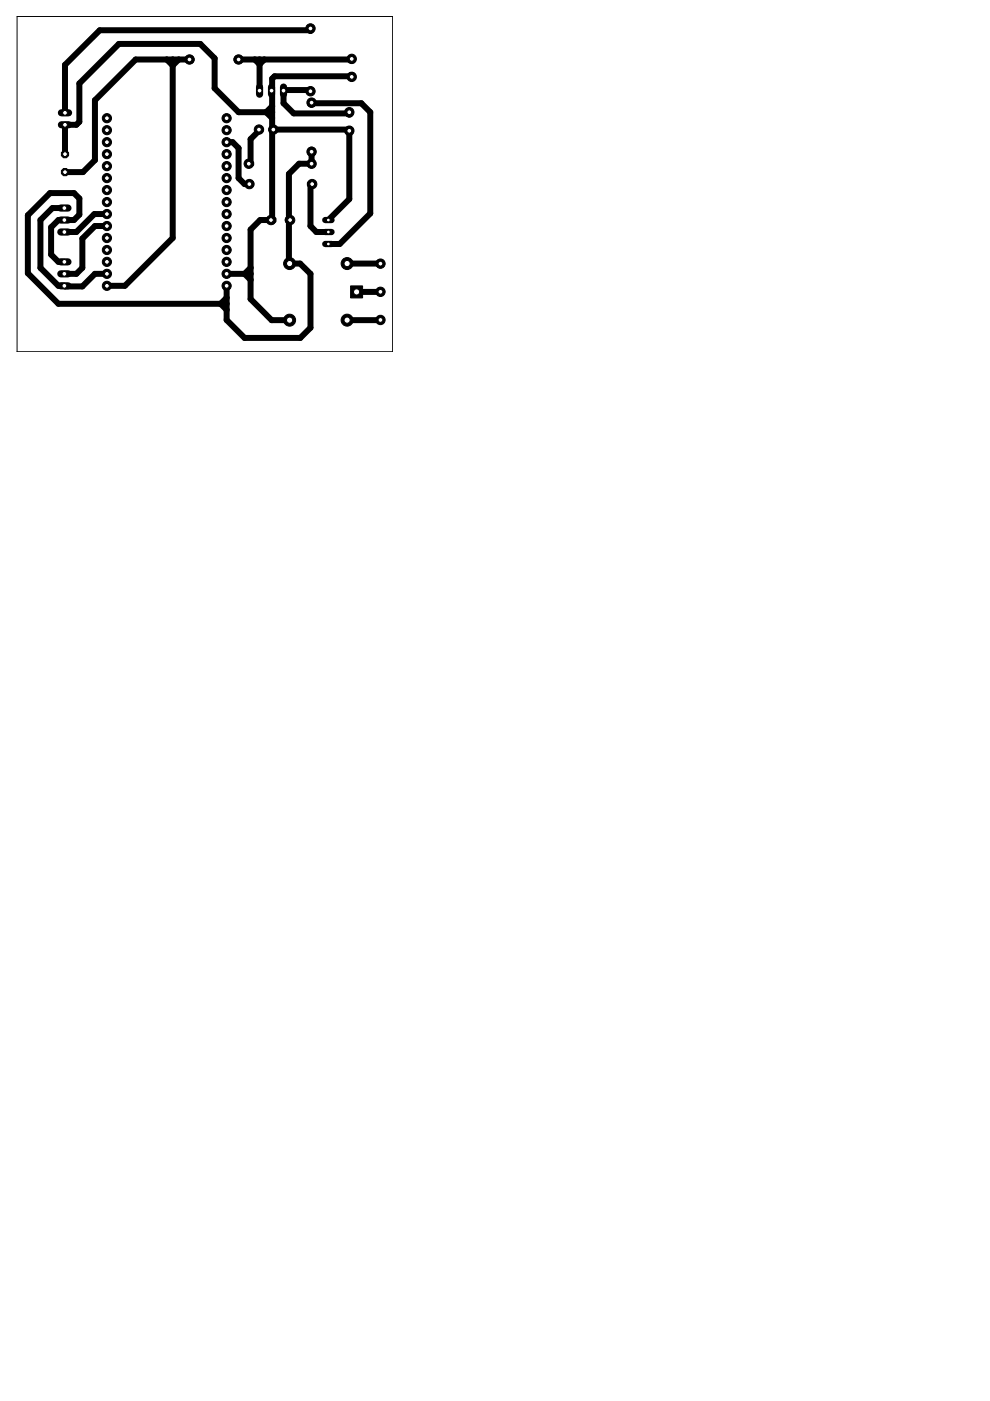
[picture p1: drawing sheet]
<svg xmlns="http://www.w3.org/2000/svg" width="210mm" height="297mm" viewBox="0 0 210 297" stroke-linecap="round" stroke-linejoin="round" font-family="sans-serif">
<g fill="none" stroke="#000" stroke-width="1.3">
<path d="M35.3 12.6l1.3 1.3 1.3-1.3M36.6 12.6v37.9l-10.1 10.1h-3.8M40.3 12.6h-11.5l-8.7 8.7v12.7l-2.5 2.5h-3.8M50.5 12.6h24.1M54 12.6l1 1 1-1M55 12.6v6.6M57.6 19.2l.1 .1M65.8 6.4h-44.7l-7.3 7.4v10.1M65.8 19.1h-5.6l-.1 .1v2.7l2.2 2.1h11.8M74.6 16.2h-16.4l-.5 .5v30h-2.5l-2.1 2v14.7l4.5 4.5h3.8M48 30.1h1.3l1.3 1.3v6.4l1.3 1.2h1.2M55.2 27.5l-2.1 2v5.2"/>
<path d="M57.7 23.8h-7.1l-5.1-5.1v-6.3l-3-3.1h-17.3l-8.4 8.4v8.1l-.6 .7h-2.4v6.2M57.7 27.5h16.2l.2 .1v14.6l-4.5 4.5M57.7 22.5l-1.3 1.3 1.3 1.3M65.8 39v8.9l1.3 1.3h2.5M66.1 32v2.5l-.3 .2h-2.4l-2.1 2.2v19.1l.1 .1v-.2h2.2l2.2 2.2v11.4l-2.1 2.1h-11.8l-3.9-3.8v-7.2M66.1 21.9h10.5l1.9 1.9v21.5l-6.5 6.4h-2.4M13.7 55.5h-1.3l-1.6-1.5v-5.8l1.6-1.5h3.3l1.1-1.2v-3.4l-1.1-1.2h-5.1l-4.7 4.7v12.3l6.5 6.5h35.6M13.7 44.1h-2.6l-2.5 2.6v10.1l3.8 3.8h1.3l.1 .1h3.7l2.6-2.6h2.6M22.7 47.9h-2.6l-2.6 2.7v6.2l-1.3 1.3h-2.5M22.7 45.4h-2.7l-3.8 3.8h-2.5M48 58.1h5.1M53.1 56.8l-1.2 1.3 1.2 1.2"/>
<path d="M73.6 55.9h6.9M48 63.1l-1.2 1.3 1.2 1.3M80.5 67.8l-6.9 .1M80.5 61.9h-4.9"/>
</g>
<circle cx="74.6" cy="16.2" r=".87" fill="#000" stroke="#000" stroke-width=".21"/>
<circle cx="74.6" cy="16.2" r=".4" fill="#fff" stroke="#000" stroke-width=".21"/>
<circle cx="74.6" cy="12.6" r=".8" fill="#000" stroke="#000" stroke-width=".21"/>
<circle cx="74.6" cy="12.6" r=".4" fill="#fff" stroke="#000" stroke-width=".21"/>
<circle cx="74.1" cy="27.6" r=".87" fill="#000" stroke="#000" stroke-width=".21"/>
<circle cx="74.1" cy="27.6" r=".4" fill="#fff" stroke="#000" stroke-width=".21"/>
<circle cx="74.1" cy="24" r=".8" fill="#000" stroke="#000" stroke-width=".21"/>
<circle cx="74.1" cy="24" r=".4" fill="#fff" stroke="#000" stroke-width=".21"/>
<circle cx="65.8" cy="19.1" r=".71" fill="#000" stroke="#000" stroke-width=".21"/>
<circle cx="65.8" cy="19.1" r=".4" fill="#fff" stroke="#000" stroke-width=".21"/>
<circle cx="65.8" cy="6.4" r=".71" fill="#000" stroke="#000" stroke-width=".21"/>
<circle cx="65.8" cy="6.4" r=".4" fill="#fff" stroke="#000" stroke-width=".21"/>
<circle cx="48" cy="60.6" r=".97" fill="#000" stroke="#000" stroke-width=".21"/>
<circle cx="48" cy="60.6" r=".51" fill="#fff" stroke="#000" stroke-width=".21"/>
<circle cx="48" cy="58.1" r=".97" fill="#000" stroke="#000" stroke-width=".21"/>
<circle cx="48" cy="58.1" r=".51" fill="#fff" stroke="#000" stroke-width=".21"/>
<circle cx="48" cy="55.5" r=".97" fill="#000" stroke="#000" stroke-width=".21"/>
<circle cx="48" cy="55.5" r=".51" fill="#fff" stroke="#000" stroke-width=".21"/>
<circle cx="48" cy="53" r=".97" fill="#000" stroke="#000" stroke-width=".21"/>
<circle cx="48" cy="53" r=".51" fill="#fff" stroke="#000" stroke-width=".21"/>
<circle cx="48" cy="50.5" r=".97" fill="#000" stroke="#000" stroke-width=".21"/>
<circle cx="48" cy="50.5" r=".51" fill="#fff" stroke="#000" stroke-width=".21"/>
<circle cx="48" cy="47.9" r=".97" fill="#000" stroke="#000" stroke-width=".21"/>
<circle cx="48" cy="47.9" r=".51" fill="#fff" stroke="#000" stroke-width=".21"/>
<circle cx="48" cy="45.4" r=".97" fill="#000" stroke="#000" stroke-width=".21"/>
<circle cx="48" cy="45.4" r=".51" fill="#fff" stroke="#000" stroke-width=".21"/>
<circle cx="48" cy="42.8" r=".97" fill="#000" stroke="#000" stroke-width=".21"/>
<circle cx="48" cy="42.8" r=".51" fill="#fff" stroke="#000" stroke-width=".21"/>
<circle cx="48" cy="40.3" r=".97" fill="#000" stroke="#000" stroke-width=".21"/>
<circle cx="48" cy="40.3" r=".51" fill="#fff" stroke="#000" stroke-width=".21"/>
<circle cx="48" cy="37.8" r=".97" fill="#000" stroke="#000" stroke-width=".21"/>
<circle cx="48" cy="37.8" r=".51" fill="#fff" stroke="#000" stroke-width=".21"/>
<circle cx="48" cy="35.2" r=".97" fill="#000" stroke="#000" stroke-width=".21"/>
<circle cx="48" cy="35.2" r=".51" fill="#fff" stroke="#000" stroke-width=".21"/>
<circle cx="48" cy="32.7" r=".97" fill="#000" stroke="#000" stroke-width=".21"/>
<circle cx="48" cy="32.7" r=".51" fill="#fff" stroke="#000" stroke-width=".21"/>
<circle cx="48" cy="30.1" r=".97" fill="#000" stroke="#000" stroke-width=".21"/>
<circle cx="48" cy="30.1" r=".51" fill="#fff" stroke="#000" stroke-width=".21"/>
<circle cx="48" cy="27.6" r=".97" fill="#000" stroke="#000" stroke-width=".21"/>
<circle cx="48" cy="27.6" r=".51" fill="#fff" stroke="#000" stroke-width=".21"/>
<circle cx="48" cy="25.1" r=".97" fill="#000" stroke="#000" stroke-width=".21"/>
<circle cx="48" cy="25.1" r=".51" fill="#fff" stroke="#000" stroke-width=".21"/>
<circle cx="22.7" cy="60.6" r=".97" fill="#000" stroke="#000" stroke-width=".21"/>
<circle cx="22.7" cy="60.6" r=".51" fill="#fff" stroke="#000" stroke-width=".21"/>
<circle cx="22.7" cy="58.1" r=".97" fill="#000" stroke="#000" stroke-width=".21"/>
<circle cx="22.7" cy="58.1" r=".51" fill="#fff" stroke="#000" stroke-width=".21"/>
<circle cx="22.7" cy="55.5" r=".97" fill="#000" stroke="#000" stroke-width=".21"/>
<circle cx="22.7" cy="55.5" r=".51" fill="#fff" stroke="#000" stroke-width=".21"/>
<circle cx="22.7" cy="53" r=".97" fill="#000" stroke="#000" stroke-width=".21"/>
<circle cx="22.7" cy="53" r=".51" fill="#fff" stroke="#000" stroke-width=".21"/>
<circle cx="22.7" cy="50.5" r=".97" fill="#000" stroke="#000" stroke-width=".21"/>
<circle cx="22.7" cy="50.5" r=".51" fill="#fff" stroke="#000" stroke-width=".21"/>
<circle cx="22.7" cy="47.9" r=".97" fill="#000" stroke="#000" stroke-width=".21"/>
<circle cx="22.7" cy="47.9" r=".51" fill="#fff" stroke="#000" stroke-width=".21"/>
<circle cx="22.7" cy="45.4" r=".97" fill="#000" stroke="#000" stroke-width=".21"/>
<circle cx="22.7" cy="45.4" r=".51" fill="#fff" stroke="#000" stroke-width=".21"/>
<circle cx="22.7" cy="42.8" r=".97" fill="#000" stroke="#000" stroke-width=".21"/>
<circle cx="22.7" cy="42.8" r=".51" fill="#fff" stroke="#000" stroke-width=".21"/>
<circle cx="22.7" cy="40.3" r=".97" fill="#000" stroke="#000" stroke-width=".21"/>
<circle cx="22.7" cy="40.3" r=".51" fill="#fff" stroke="#000" stroke-width=".21"/>
<circle cx="22.7" cy="37.8" r=".97" fill="#000" stroke="#000" stroke-width=".21"/>
<circle cx="22.7" cy="37.8" r=".51" fill="#fff" stroke="#000" stroke-width=".21"/>
<circle cx="22.7" cy="35.2" r=".97" fill="#000" stroke="#000" stroke-width=".21"/>
<circle cx="22.7" cy="35.2" r=".51" fill="#fff" stroke="#000" stroke-width=".21"/>
<circle cx="22.7" cy="32.7" r=".97" fill="#000" stroke="#000" stroke-width=".21"/>
<circle cx="22.7" cy="32.7" r=".51" fill="#fff" stroke="#000" stroke-width=".21"/>
<circle cx="22.7" cy="30.1" r=".97" fill="#000" stroke="#000" stroke-width=".21"/>
<circle cx="22.7" cy="30.1" r=".51" fill="#fff" stroke="#000" stroke-width=".21"/>
<circle cx="22.7" cy="27.6" r=".97" fill="#000" stroke="#000" stroke-width=".21"/>
<circle cx="22.7" cy="27.6" r=".51" fill="#fff" stroke="#000" stroke-width=".21"/>
<circle cx="22.7" cy="25.1" r=".97" fill="#000" stroke="#000" stroke-width=".21"/>
<circle cx="22.7" cy="25.1" r=".51" fill="#fff" stroke="#000" stroke-width=".21"/>
<circle cx="57.7" cy="46.7" r=".87" fill="#000" stroke="#000" stroke-width=".21"/>
<circle cx="57.7" cy="46.7" r=".4" fill="#fff" stroke="#000" stroke-width=".21"/>
<circle cx="61.3" cy="46.7" r=".8" fill="#000" stroke="#000" stroke-width=".21"/>
<circle cx="61.3" cy="46.7" r=".4" fill="#fff" stroke="#000" stroke-width=".21"/>
<circle cx="40.3" cy="12.6" r=".85" fill="#000" stroke="#000" stroke-width=".21"/>
<circle cx="40.3" cy="12.6" r=".55" fill="#fff" stroke="#000" stroke-width=".21"/>
<circle cx="50.5" cy="12.6" r=".85" fill="#000" stroke="#000" stroke-width=".21"/>
<circle cx="50.5" cy="12.6" r=".55" fill="#fff" stroke="#000" stroke-width=".21"/>
<circle cx="66.1" cy="21.9" r=".85" fill="#000" stroke="#000" stroke-width=".21"/>
<circle cx="66.1" cy="21.9" r=".55" fill="#fff" stroke="#000" stroke-width=".21"/>
<circle cx="66.1" cy="32" r=".85" fill="#000" stroke="#000" stroke-width=".21"/>
<circle cx="66.1" cy="32" r=".55" fill="#fff" stroke="#000" stroke-width=".21"/>
<path d="M55 18.5v1.5" fill="none" stroke="#000" stroke-width="1.5"/>
<circle cx="55" cy="19.2" r=".51" fill="#fff" stroke="#000" stroke-width=".21"/>
<path d="M57.6 18.5v1.5" fill="none" stroke="#000" stroke-width="1.5"/>
<circle cx="57.6" cy="19.2" r=".51" fill="#fff" stroke="#000" stroke-width=".21"/>
<path d="M60.1 18.5v1.5" fill="none" stroke="#000" stroke-width="1.5"/>
<circle cx="60.1" cy="19.2" r=".51" fill="#fff" stroke="#000" stroke-width=".21"/>
<path d="M12.9 60.6h1.5" fill="none" stroke="#000" stroke-width="1.5"/>
<circle cx="13.7" cy="60.6" r=".51" fill="#fff" stroke="#000" stroke-width=".21"/>
<path d="M12.9 58.1h1.5" fill="none" stroke="#000" stroke-width="1.5"/>
<circle cx="13.7" cy="58.1" r=".51" fill="#fff" stroke="#000" stroke-width=".21"/>
<path d="M12.9 55.5h1.5" fill="none" stroke="#000" stroke-width="1.5"/>
<circle cx="13.7" cy="55.5" r=".51" fill="#fff" stroke="#000" stroke-width=".21"/>
<path d="M13 23.9h1.5" fill="none" stroke="#000" stroke-width="1.5"/>
<circle cx="13.8" cy="23.9" r=".51" fill="#fff" stroke="#000" stroke-width=".21"/>
<path d="M13 26.5h1.5" fill="none" stroke="#000" stroke-width="1.5"/>
<circle cx="13.8" cy="26.5" r=".51" fill="#fff" stroke="#000" stroke-width=".21"/>
<circle cx="57.7" cy="27.5" r=".71" fill="#000" stroke="#000" stroke-width=".21"/>
<circle cx="57.7" cy="27.5" r=".4" fill="#fff" stroke="#000" stroke-width=".21"/>
<circle cx="55.2" cy="27.5" r=".71" fill="#000" stroke="#000" stroke-width=".21"/>
<circle cx="55.2" cy="27.5" r=".4" fill="#fff" stroke="#000" stroke-width=".21"/>
<circle cx="53.1" cy="39" r=".71" fill="#000" stroke="#000" stroke-width=".21"/>
<circle cx="53.1" cy="39" r=".4" fill="#fff" stroke="#000" stroke-width=".21"/>
<circle cx="65.8" cy="39" r=".71" fill="#000" stroke="#000" stroke-width=".21"/>
<circle cx="65.8" cy="39" r=".4" fill="#fff" stroke="#000" stroke-width=".21"/>
<circle cx="53.1" cy="34.7" r=".71" fill="#000" stroke="#000" stroke-width=".21"/>
<circle cx="53.1" cy="34.7" r=".4" fill="#fff" stroke="#000" stroke-width=".21"/>
<circle cx="65.8" cy="34.7" r=".71" fill="#000" stroke="#000" stroke-width=".21"/>
<circle cx="65.8" cy="34.7" r=".4" fill="#fff" stroke="#000" stroke-width=".21"/>
<path d="M74.3 60.6h2.6v2.6h-2.6z" fill="#000" stroke="#000" stroke-width=".21"/>
<circle cx="75.6" cy="61.9" r=".66" fill="#fff" stroke="#000" stroke-width=".21"/>
<circle cx="73.6" cy="55.9" r="1.27" fill="#000" stroke="#000" stroke-width=".21"/>
<circle cx="73.6" cy="55.9" r=".66" fill="#fff" stroke="#000" stroke-width=".21"/>
<circle cx="61.4" cy="55.9" r="1.27" fill="#000" stroke="#000" stroke-width=".21"/>
<circle cx="61.4" cy="55.9" r=".66" fill="#fff" stroke="#000" stroke-width=".21"/>
<circle cx="61.4" cy="67.9" r="1.27" fill="#000" stroke="#000" stroke-width=".21"/>
<circle cx="61.4" cy="67.9" r=".66" fill="#fff" stroke="#000" stroke-width=".21"/>
<circle cx="73.6" cy="67.9" r="1.27" fill="#000" stroke="#000" stroke-width=".21"/>
<circle cx="73.6" cy="67.9" r=".66" fill="#fff" stroke="#000" stroke-width=".21"/>
<path d="M69 51.7h1.3" fill="none" stroke="#000" stroke-width="1.3"/>
<circle cx="69.6" cy="51.7" r=".4" fill="#fff" stroke="#000" stroke-width=".21"/>
<path d="M69 46.7h1.3" fill="none" stroke="#000" stroke-width="1.3"/>
<circle cx="69.6" cy="46.7" r=".4" fill="#fff" stroke="#000" stroke-width=".21"/>
<path d="M69 49.2h1.3" fill="none" stroke="#000" stroke-width="1.3"/>
<circle cx="69.6" cy="49.2" r=".4" fill="#fff" stroke="#000" stroke-width=".21"/>
<path d="M12.9 49.2h1.5" fill="none" stroke="#000" stroke-width="1.5"/>
<circle cx="13.7" cy="49.2" r=".51" fill="#fff" stroke="#000" stroke-width=".21"/>
<path d="M12.9 46.7h1.5" fill="none" stroke="#000" stroke-width="1.5"/>
<circle cx="13.7" cy="46.7" r=".51" fill="#fff" stroke="#000" stroke-width=".21"/>
<path d="M12.9 44.1h1.5" fill="none" stroke="#000" stroke-width="1.5"/>
<circle cx="13.7" cy="44.1" r=".51" fill="#fff" stroke="#000" stroke-width=".21"/>
<circle cx="13.8" cy="36.5" r=".83" fill="#000" stroke="#000" stroke-width=".21"/>
<circle cx="13.8" cy="36.5" r=".51" fill="#fff" stroke="#000" stroke-width=".21"/>
<circle cx="13.8" cy="32.7" r=".83" fill="#000" stroke="#000" stroke-width=".21"/>
<circle cx="13.8" cy="32.7" r=".51" fill="#fff" stroke="#000" stroke-width=".21"/>
<circle cx="80.5" cy="67.8" r=".83" fill="#000" stroke="#000" stroke-width=".21"/>
<circle cx="80.5" cy="67.8" r=".51" fill="#fff" stroke="#000" stroke-width=".21"/>
<circle cx="80.5" cy="61.9" r=".83" fill="#000" stroke="#000" stroke-width=".21"/>
<circle cx="80.5" cy="61.9" r=".51" fill="#fff" stroke="#000" stroke-width=".21"/>
<circle cx="80.5" cy="55.9" r=".83" fill="#000" stroke="#000" stroke-width=".21"/>
<circle cx="80.5" cy="55.9" r=".51" fill="#fff" stroke="#000" stroke-width=".21"/>
<circle cx="58" cy="27.5" r=".99" fill="#000" stroke="#000" stroke-width=".21"/>
<circle cx="58" cy="27.5" r=".51" fill="#fff" stroke="#000" stroke-width=".21"/>
<circle cx="74.1" cy="27.7" r=".99" fill="#000" stroke="#000" stroke-width=".21"/>
<circle cx="74.1" cy="27.7" r=".51" fill="#fff" stroke="#000" stroke-width=".21"/>
<circle cx="57.4" cy="46.7" r=".99" fill="#000" stroke="#000" stroke-width=".21"/>
<circle cx="57.4" cy="46.7" r=".51" fill="#fff" stroke="#000" stroke-width=".21"/>
<circle cx="52.9" cy="39" r=".99" fill="#000" stroke="#000" stroke-width=".21"/>
<circle cx="52.9" cy="39" r=".51" fill="#fff" stroke="#000" stroke-width=".21"/>
<circle cx="50.6" cy="12.6" r=".99" fill="#000" stroke="#000" stroke-width=".21"/>
<circle cx="50.6" cy="12.6" r=".51" fill="#fff" stroke="#000" stroke-width=".21"/>
<circle cx="40.2" cy="12.6" r=".99" fill="#000" stroke="#000" stroke-width=".21"/>
<circle cx="40.2" cy="12.6" r=".51" fill="#fff" stroke="#000" stroke-width=".21"/>
<circle cx="66.1" cy="32.2" r=".99" fill="#000" stroke="#000" stroke-width=".21"/>
<circle cx="66.1" cy="32.2" r=".51" fill="#fff" stroke="#000" stroke-width=".21"/>
<circle cx="65.8" cy="6" r=".99" fill="#000" stroke="#000" stroke-width=".21"/>
<circle cx="65.8" cy="6" r=".51" fill="#fff" stroke="#000" stroke-width=".21"/>
<circle cx="65.8" cy="19.3" r=".99" fill="#000" stroke="#000" stroke-width=".21"/>
<circle cx="65.8" cy="19.3" r=".51" fill="#fff" stroke="#000" stroke-width=".21"/>
<circle cx="66.1" cy="21.8" r=".99" fill="#000" stroke="#000" stroke-width=".21"/>
<circle cx="66.1" cy="21.8" r=".51" fill="#fff" stroke="#000" stroke-width=".21"/>
<circle cx="54.9" cy="27.5" r=".99" fill="#000" stroke="#000" stroke-width=".21"/>
<circle cx="54.9" cy="27.5" r=".51" fill="#fff" stroke="#000" stroke-width=".21"/>
<circle cx="74.6" cy="12.5" r=".99" fill="#000" stroke="#000" stroke-width=".21"/>
<circle cx="74.6" cy="12.5" r=".51" fill="#fff" stroke="#000" stroke-width=".21"/>
<circle cx="74.6" cy="16.3" r=".99" fill="#000" stroke="#000" stroke-width=".21"/>
<circle cx="74.6" cy="16.3" r=".51" fill="#fff" stroke="#000" stroke-width=".21"/>
<circle cx="74.1" cy="23.8" r=".99" fill="#000" stroke="#000" stroke-width=".21"/>
<circle cx="74.1" cy="23.8" r=".51" fill="#fff" stroke="#000" stroke-width=".21"/>
<circle cx="52.7" cy="34.7" r=".99" fill="#000" stroke="#000" stroke-width=".21"/>
<circle cx="52.7" cy="34.7" r=".51" fill="#fff" stroke="#000" stroke-width=".21"/>
<circle cx="66.1" cy="34.7" r=".99" fill="#000" stroke="#000" stroke-width=".21"/>
<circle cx="66.1" cy="34.7" r=".51" fill="#fff" stroke="#000" stroke-width=".21"/>
<circle cx="66.2" cy="39" r=".99" fill="#000" stroke="#000" stroke-width=".21"/>
<circle cx="66.2" cy="39" r=".51" fill="#fff" stroke="#000" stroke-width=".21"/>
<circle cx="61.5" cy="46.7" r=".99" fill="#000" stroke="#000" stroke-width=".21"/>
<circle cx="61.5" cy="46.7" r=".51" fill="#fff" stroke="#000" stroke-width=".21"/>
<circle cx="80.7" cy="55.9" r=".99" fill="#000" stroke="#000" stroke-width=".21"/>
<circle cx="80.7" cy="55.9" r=".51" fill="#fff" stroke="#000" stroke-width=".21"/>
<circle cx="80.7" cy="61.9" r=".99" fill="#000" stroke="#000" stroke-width=".21"/>
<circle cx="80.7" cy="61.9" r=".51" fill="#fff" stroke="#000" stroke-width=".21"/>
<circle cx="80.7" cy="67.8" r=".99" fill="#000" stroke="#000" stroke-width=".21"/>
<circle cx="80.7" cy="67.8" r=".51" fill="#fff" stroke="#000" stroke-width=".21"/>
<path d="M3.6 3.5h79.6v71.1h-79.6z" fill="none" stroke="#000" stroke-width=".21"/>
</svg>
